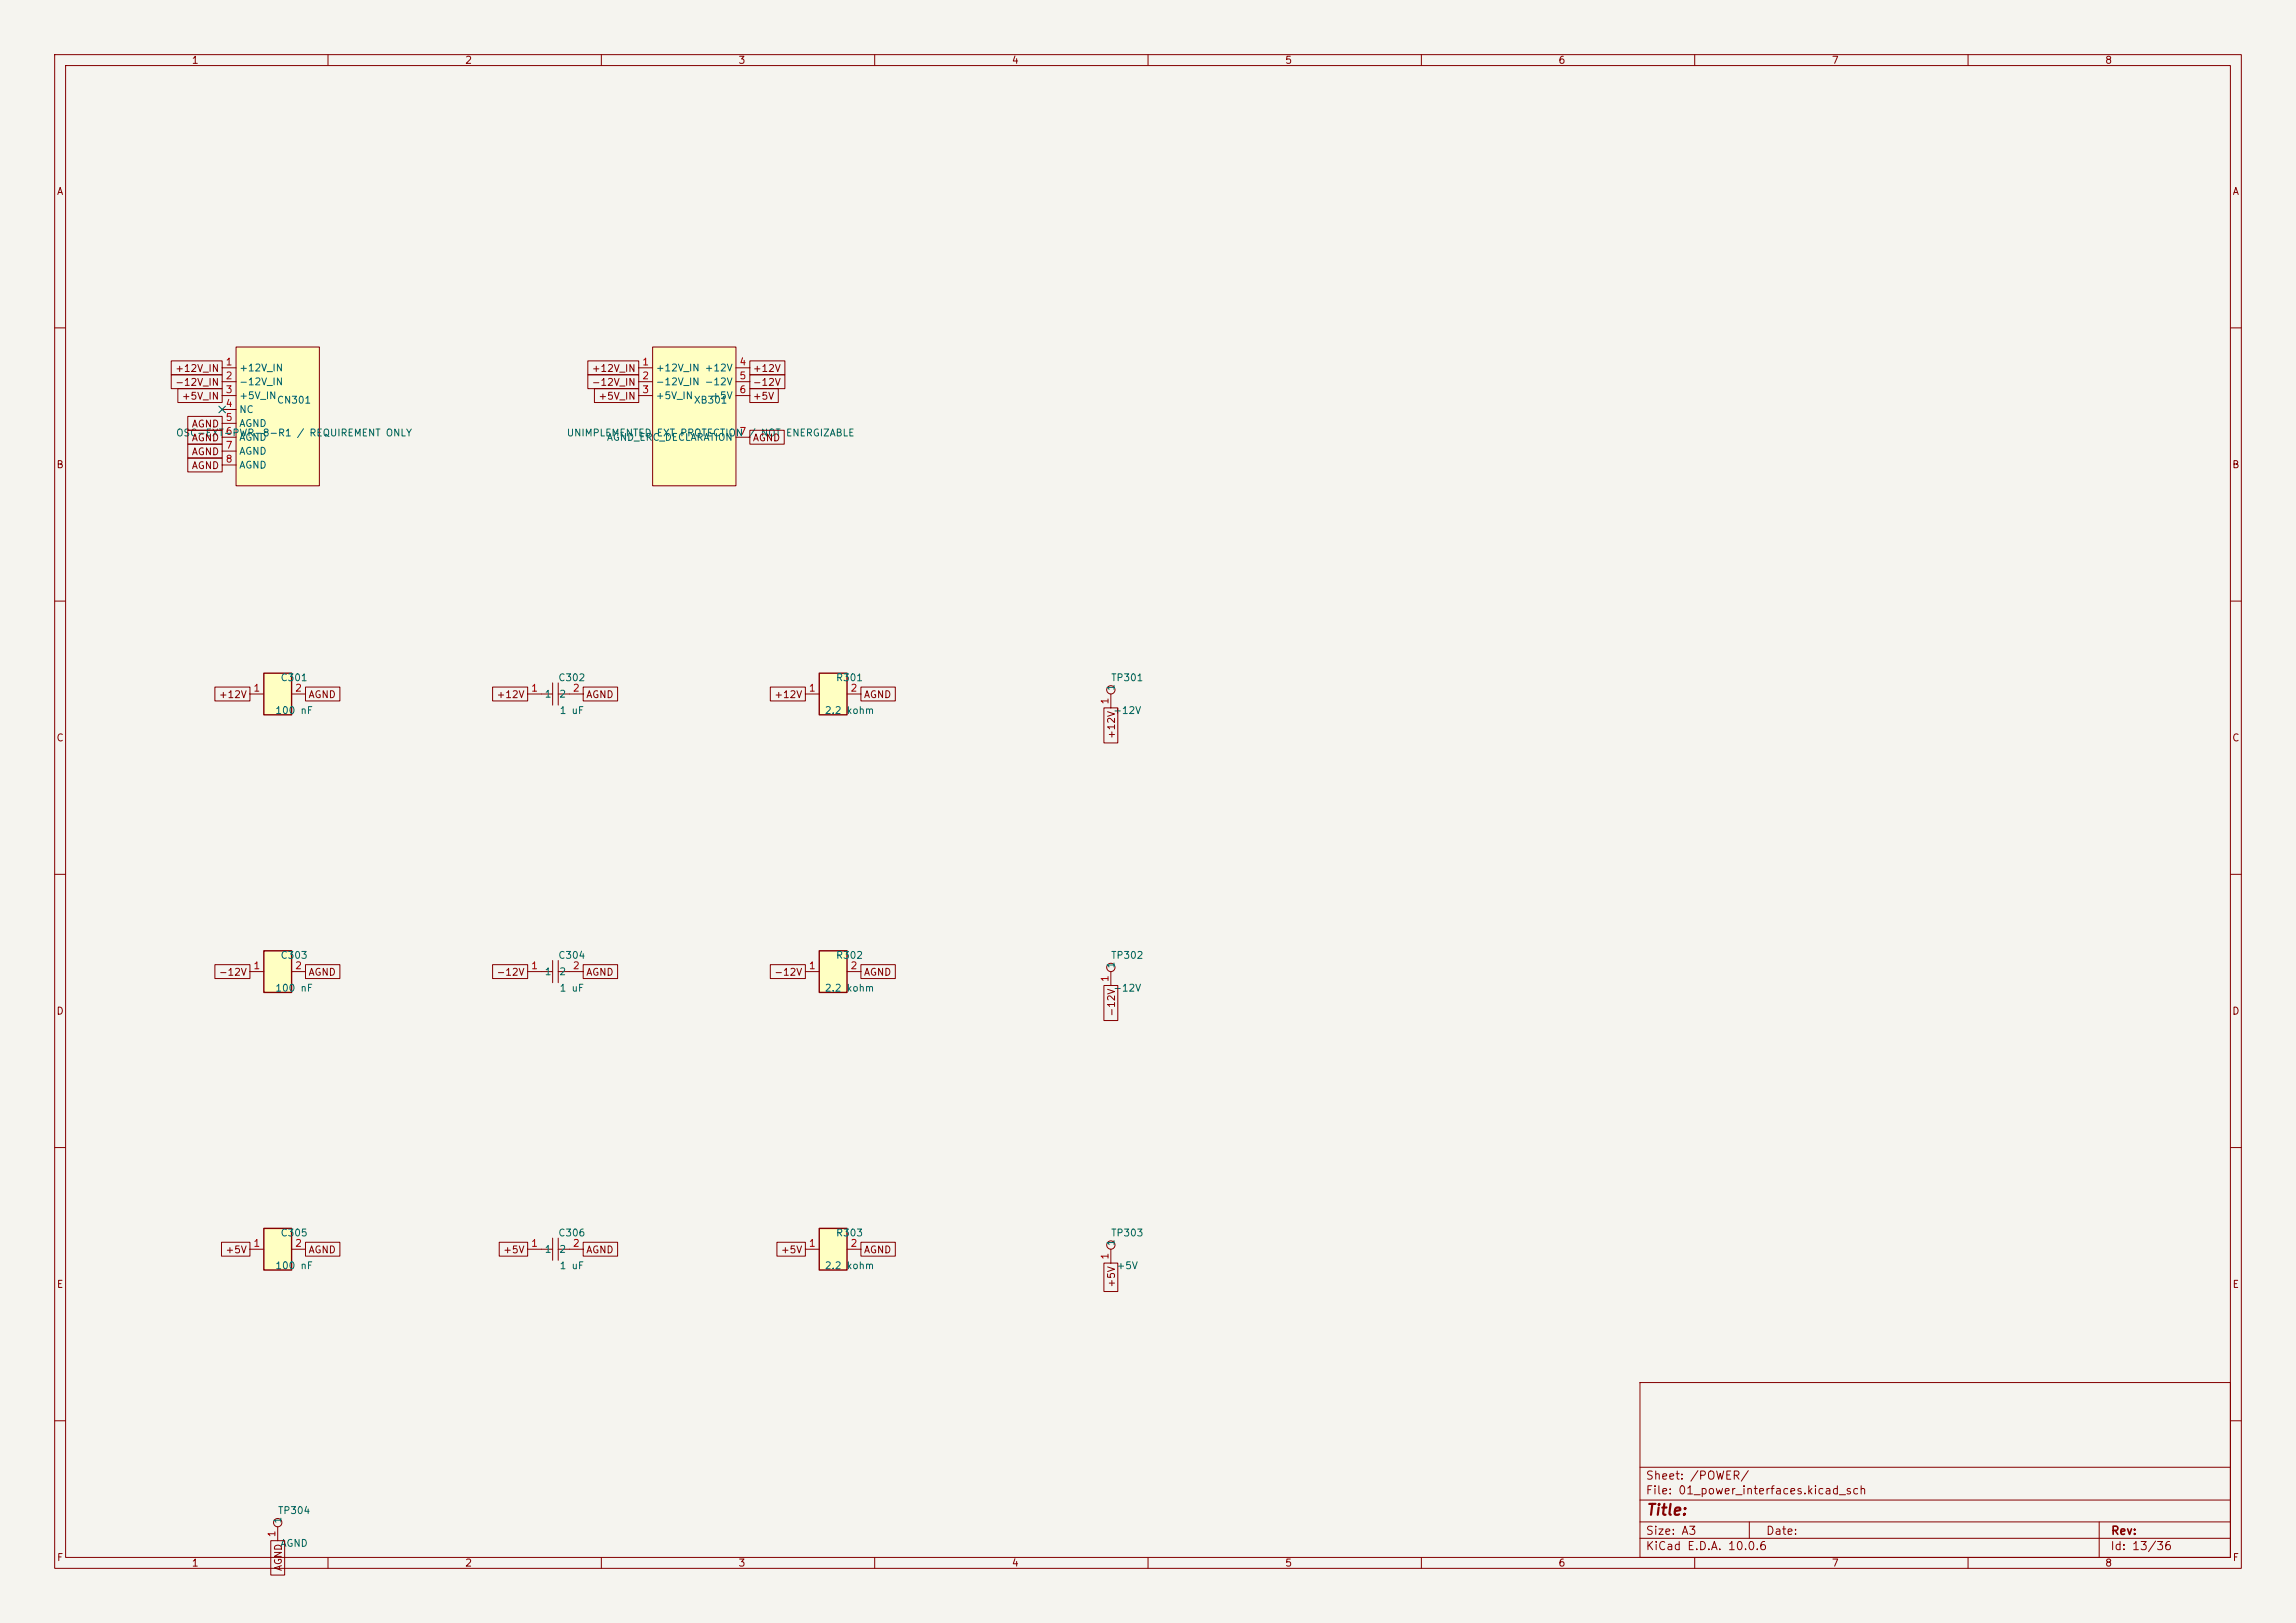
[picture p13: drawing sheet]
<svg xmlns="http://www.w3.org/2000/svg" width="420mm" height="297mm" viewBox="0 0 420 297" stroke-linecap="round" stroke-linejoin="round" font-family="sans-serif">
<defs><g id="words">
<text font-size="2" fill="#840000" x="301" y="277.8">Title:</text>
<g font-size="1.5" fill="#840000">
<text x="300.9" y="273.8">File: 01_power_interfaces.kicad_sch</text>
<text x="300.9" y="271.1">Sheet: /POWER/</text>
<text x="300.9" y="281.2">Size: A3</text>
<text x="322.9" y="281.2">Date:</text>
<text x="386" y="281.2">Rev:</text>
<text x="300.9" y="284">KiCad E.D.A. 10.0.6</text>
<text x="385.9" y="284">Id: 13/36</text>
</g>
<g font-size="1.3" fill="#840000">
<text x="35" y="12">1</text>
<text x="85" y="12">2</text>
<text x="135" y="12">3</text>
<text x="185" y="12">4</text>
<text x="235" y="12">5</text>
<text x="285" y="12">6</text>
<text x="335" y="12">7</text>
<text x="385" y="12">8</text>
<text x="10.3" y="36">A</text>
<text x="408.3" y="36">A</text>
<text x="32" y="68.4">+12V_IN</text>
<text x="32" y="70.9">-12V_IN</text>
<text x="108.2" y="68.4">+12V_IN</text>
<text x="108.2" y="70.9">-12V_IN</text>
<text x="137.6" y="68.4">+12V</text>
<text x="137.6" y="70.9">-12V</text>
<text x="33.2" y="73.4">+5V_IN</text>
<text x="109.4" y="73.4">+5V_IN</text>
<text x="137.6" y="73.4">+5V</text>
<text x="35" y="78.5">AGND</text>
<text x="35" y="81.1">AGND</text>
<text x="35" y="83.6">AGND</text>
<text x="137.6" y="81.1">AGND</text>
<text x="10.2" y="86">B</text>
<text x="35" y="86.1">AGND</text>
<text x="408.2" y="86">B</text>
<text x="39.9" y="128.1">+12V</text>
<text x="56.3" y="128.1">AGND</text>
<text x="90.7" y="128.1">+12V</text>
<text x="107.1" y="128.1">AGND</text>
<text x="141.5" y="128.1">+12V</text>
<text x="157.9" y="128.1">AGND</text>
<text x="10.2" y="136">C</text>
<text x="204.3" y="135.3" transform="rotate(-90 204.3 135.3)">+12V</text>
<text x="408.2" y="136">C</text>
<text x="39.9" y="178.9">-12V</text>
<text x="56.3" y="178.9">AGND</text>
<text x="90.7" y="178.9">-12V</text>
<text x="107.1" y="178.9">AGND</text>
<text x="141.5" y="178.9">-12V</text>
<text x="157.9" y="178.9">AGND</text>
<text x="10.2" y="186">D</text>
<text x="408.2" y="186">D</text>
<text x="204.3" y="186.1" transform="rotate(-90 204.3 186.1)">-12V</text>
<text x="41.1" y="229.7">+5V</text>
<text x="56.3" y="229.7">AGND</text>
<text x="91.9" y="229.7">+5V</text>
<text x="107.1" y="229.7">AGND</text>
<text x="142.7" y="229.7">+5V</text>
<text x="157.9" y="229.7">AGND</text>
<text x="10.3" y="236">E</text>
<text x="204.3" y="235.7" transform="rotate(-90 204.3 235.7)">+5V</text>
<text x="408.3" y="236">E</text>
<text x="10.3" y="286">F</text>
<text x="35" y="287">1</text>
<text x="51.9" y="287.6" transform="rotate(-90 51.9 287.6)">AGND</text>
<text x="85" y="287">2</text>
<text x="135" y="287">3</text>
<text x="185" y="287">4</text>
<text x="235" y="287">5</text>
<text x="285" y="287">6</text>
<text x="335" y="287">7</text>
<text x="385" y="287">8</text>
<text x="408.3" y="286">F</text>
</g>
<g font-size="1.3" fill="#a90000">
<text x="41.2" y="67.2">1</text>
<text x="41.2" y="69.7">2</text>
<text x="117.4" y="67.2">1</text>
<text x="117.4" y="69.7">2</text>
<text x="135.2" y="67.2">4</text>
<text x="135.2" y="69.7">5</text>
<text x="41.2" y="72.3">3</text>
<text x="41.2" y="74.8">4</text>
<text x="41.2" y="77.3">5</text>
<text x="117.4" y="72.3">3</text>
<text x="135.2" y="72.3">6</text>
<text x="41.2" y="79.9">6</text>
<text x="41.2" y="82.4">7</text>
<text x="135.2" y="79.9">7/ NOT ENERGIZABLE</text>
<text x="41.2" y="85">8</text>
<text x="46.3" y="126.9">1</text>
<text x="53.9" y="126.9">2</text>
<text x="97.1" y="126.9">1</text>
<text x="104.7" y="126.9">2</text>
<text x="147.9" y="126.9">1</text>
<text x="155.5" y="126.9">2</text>
<text x="203.1" y="129" transform="rotate(-90 203.1 129)">1</text>
<text x="46.3" y="177.7">1</text>
<text x="53.9" y="177.7">2</text>
<text x="97.1" y="177.7">1</text>
<text x="104.7" y="177.7">2</text>
<text x="147.9" y="177.7">1</text>
<text x="155.5" y="177.7">2</text>
<text x="203.1" y="179.8" transform="rotate(-90 203.1 179.8)">1</text>
<text x="46.3" y="228.5">1</text>
<text x="53.9" y="228.5">2</text>
<text x="97.1" y="228.5">1</text>
<text x="104.7" y="228.5">2</text>
<text x="147.9" y="228.5">1</text>
<text x="155.5" y="228.5">2</text>
<text x="203.1" y="230.6" transform="rotate(-90 203.1 230.6)">1</text>
<text x="50.7" y="281.4" transform="rotate(-90 50.7 281.4)">1</text>
</g>
<g font-size="1.3" fill="#006464">
<text x="43.7" y="68.3">+12V_IN</text>
<text x="43.7" y="70.8">-12V_IN</text>
<text x="119.9" y="68.3">+12V_IN +12V</text>
<text x="119.9" y="70.8">-12V_IN -12V</text>
<text x="43.7" y="73.4">+5V_IN</text>
<text x="43.7" y="75.9">NC</text>
<text x="50.6" y="74.2">CN301</text>
<text x="119.9" y="73.4">+5V_IN</text>
<text x="126.8" y="74.2">XB301</text>
<text x="130" y="73.4">+5V</text>
<text x="32.1" y="80.2">OSC-EXT-PWR-8-R1 / REQUIREMENT ONLY</text>
<text x="43.7" y="78.4">AGND</text>
<text x="43.7" y="81">AGND</text>
<text x="43.7" y="83.5">AGND</text>
<text x="103.6" y="80.2">UNIMPLEMENTED</text>
<text x="110.9" y="81">AGND_ERC_DECLARATION</text>
<text x="120" y="80.2">EXT PROTECTION</text>
<text x="43.7" y="86.1">AGND</text>
<text x="51.2" y="125">C301</text>
<text x="102" y="125">C302</text>
<text x="152.8" y="125">R301</text>
<text x="203.1" y="125">TP301</text>
<text x="50.3" y="131">100 nF</text>
<text x="99.5" y="128">1</text>
<text x="102.2" y="128">2</text>
<text x="102.3" y="131">1 uF</text>
<text x="150.8" y="131">2.2 kohm</text>
<text x="203.5" y="131">+12V</text>
<text x="204.2" y="126.5" transform="rotate(-90 204.2 126.5)">1</text>
<text x="51.2" y="175.8">C303</text>
<text x="99.5" y="178.8">1</text>
<text x="102" y="175.8">C304</text>
<text x="102.2" y="178.8">2</text>
<text x="152.8" y="175.8">R302</text>
<text x="203.1" y="175.8">TP302</text>
<text x="204.2" y="177.3" transform="rotate(-90 204.2 177.3)">1</text>
<text x="50.3" y="181.8">100 nF</text>
<text x="102.3" y="181.8">1 uF</text>
<text x="150.8" y="181.8">2.2 kohm</text>
<text x="203.5" y="181.8">-12V</text>
<text x="51.2" y="226.6">C305</text>
<text x="102" y="226.6">C306</text>
<text x="152.8" y="226.6">R303</text>
<text x="203.1" y="226.6">TP303</text>
<text x="50.3" y="232.6">100 nF</text>
<text x="99.5" y="229.6">1</text>
<text x="102.2" y="229.6">2</text>
<text x="102.3" y="232.6">1 uF</text>
<text x="150.8" y="232.6">2.2 kohm</text>
<text x="204.1" y="232.6">+5V</text>
<text x="204.2" y="228.1" transform="rotate(-90 204.2 228.1)">1</text>
<text x="50.7" y="277.4">TP304</text>
<text x="51.8" y="278.9" transform="rotate(-90 51.8 278.9)">1</text>
<text x="51.2" y="283.4">AGND</text>
</g>
</g></defs>
<path d="M0 0h420v297h-420z" fill="#f5f4ef" stroke="#f5f4ef" stroke-width=".18"/>
<g fill="none" stroke="#840000" stroke-width=".18">
<path d="M10 10h400v277h-400zM12 12h396v273h-396zM60 10v2M110 10v2M160 10v2M210 10v2M260 10v2M310 10v2M360 10v2M10 60h2M408 60h2M10 110h2"/>
<path d="M408 110h2M10 160h2M408 160h2M10 210h2M408 210h2M300 253h108v32h-108zM10 260h2M300 278.5h108M300 274.5h108M300 268.5h108M320 278.5v3M384 278.5v6.5"/>
<path d="M408 260h2M60 285v2M110 285v2M160 285v2M210 285v2M260 285v2M300 281.5h108M310 285v2M360 285v2"/>
</g>
<path d="M48.3 123.2h5v7.6h-5z" fill="#ffffc2"/>
<path d="M48.3 123.2h5v7.6h-5z" fill="none" stroke="#840000" stroke-width=".25"/>
<path d="M45.7 127h2.6M53.3 127h2.6" fill="none" stroke="#840000" stroke-width=".18"/>
<path d="M149.9 174h5v7.6h-5z" fill="#ffffc2"/>
<path d="M149.9 174h5v7.6h-5z" fill="none" stroke="#840000" stroke-width=".25"/>
<path d="M147.3 177.8h2.6M154.9 177.8h2.6" fill="none" stroke="#840000" stroke-width=".18"/>
<path d="M149.9 224.8h5v7.6h-5z" fill="#ffffc2"/>
<path d="M149.9 224.8h5v7.6h-5z" fill="none" stroke="#840000" stroke-width=".25"/>
<path d="M96.5 127h4.6M101.1 125v4M102.1 127h4.6M102.1 125v4M147.3 228.6h2.6M154.9 228.6h2.6" fill="none" stroke="#840000" stroke-width=".18"/>
<path d="M119.4 63.5h15.2v25.4h-15.2z" fill="#ffffc2"/>
<g fill="none" stroke="#840000" stroke-width=".18">
<path d="M116.8 67.3h2.6M116.8 69.9h2.6M116.8 72.4h2.6M119.4 63.5h15.2v25.4h-15.2zM134.6 67.3h2.6M134.6 69.9h2.6M134.6 72.4h2.6M134.6 80h2.6M96.5 177.8h4.6M101.1 175.8v4M102.1 175.8v4M102.1 177.8h4.6"/>
<path d="M96.5 228.6h4.6M101.1 226.6v4M102.1 228.6h4.6M102.1 226.6v4"/>
</g>
<path d="M48.3 224.8h5v7.6h-5z" fill="#ffffc2"/>
<path d="M48.3 224.8h5v7.6h-5z" fill="none" stroke="#840000" stroke-width=".25"/>
<path d="M45.7 228.6h2.6M53.3 228.6h2.6" fill="none" stroke="#840000" stroke-width=".18"/>
<path d="M149.9 123.2h5v7.6h-5z" fill="#ffffc2"/>
<path d="M149.9 123.2h5v7.6h-5z" fill="none" stroke="#840000" stroke-width=".25"/>
<g fill="none" stroke="#840000" stroke-width=".18">
<path d="M147.3 127h2.6M154.9 127h2.6M203.2 177.8v2.5M50.8 279.4v2.5"/>
<circle cx="203.2" cy="177" r=".76"/>
<circle cx="50.8" cy="278.6" r=".76"/>
</g>
<path d="M48.3 174h5v7.6h-5z" fill="#ffffc2"/>
<path d="M48.3 174h5v7.6h-5z" fill="none" stroke="#840000" stroke-width=".25"/>
<path d="M45.7 177.8h2.6M53.3 177.8h2.6" fill="none" stroke="#840000" stroke-width=".18"/>
<path d="M43.2 63.5h15.2v25.4h-15.2z" fill="#ffffc2"/>
<g fill="none" stroke="#840000" stroke-width=".18">
<path d="M31.3 66h9.3v2.6h-9.3zM31.3 68.6h9.3v2.5h-9.3zM32.5 71.1h8.1v2.6h-8.1zM34.3 76.2h6.3v2.5h-6.3zM34.3 78.7h6.3v2.6h-6.3zM40.6 67.3h2.6M40.6 69.9h2.6M40.6 72.4h2.6M40.6 74.9h2.6M40.6 77.5h2.6M43.2 63.5h15.2v25.4h-15.2zM107.5 66h9.3v2.6h-9.3z"/>
<path d="M107.5 68.6h9.3v2.5h-9.3zM108.7 71.1h8.1v2.6h-8.1zM137.2 66h6.4v2.6h-6.4zM137.2 68.6h6.4v2.5h-6.4zM137.2 71.1h5.2v2.6h-5.2zM137.2 78.7h6.3v2.6h-6.3zM34.3 81.3h6.3v2.5h-6.3zM34.3 83.8h6.3v2.6h-6.3zM40.6 80h2.6M40.6 82.6h2.6M40.6 85.1h2.6M39.3 125.7h6.4v2.6h-6.4z"/>
<path d="M55.9 125.7h6.3v2.6h-6.3zM90.1 125.7h6.4v2.6h-6.4zM106.7 125.7h6.3v2.6h-6.3zM140.9 125.7h6.4v2.6h-6.4zM157.5 125.7h6.3v2.6h-6.3zM201.9 129.5h2.6v6.5h-2.6zM203.2 127v2.5M39.3 176.5h6.4v2.6h-6.4zM55.9 176.5h6.3v2.6h-6.3zM90.1 176.5h6.4v2.6h-6.4zM106.7 176.5h6.3v2.6h-6.3zM140.9 176.5h6.4v2.6h-6.4z"/>
<path d="M157.5 176.5h6.3v2.6h-6.3zM201.9 180.3h2.6v6.5h-2.6zM40.5 227.3h5.2v2.6h-5.2zM55.9 227.3h6.3v2.6h-6.3zM91.3 227.3h5.2v2.6h-5.2zM106.7 227.3h6.3v2.6h-6.3zM142.1 227.3h5.2v2.6h-5.2zM157.5 227.3h6.3v2.6h-6.3zM201.9 231.1h2.6v5.2h-2.6zM203.2 228.6v2.5M49.5 281.9h2.6v6.3h-2.6z"/>
<circle cx="203.2" cy="126.2" r=".76"/>
<circle cx="203.2" cy="227.8" r=".76"/>
</g>
<path d="M40 74.3l1.2 1.2M41.2 74.3l-1.2 1.2" fill="none" stroke="#000084" stroke-width=".18"/>
<use href="#words"/>
</svg>
